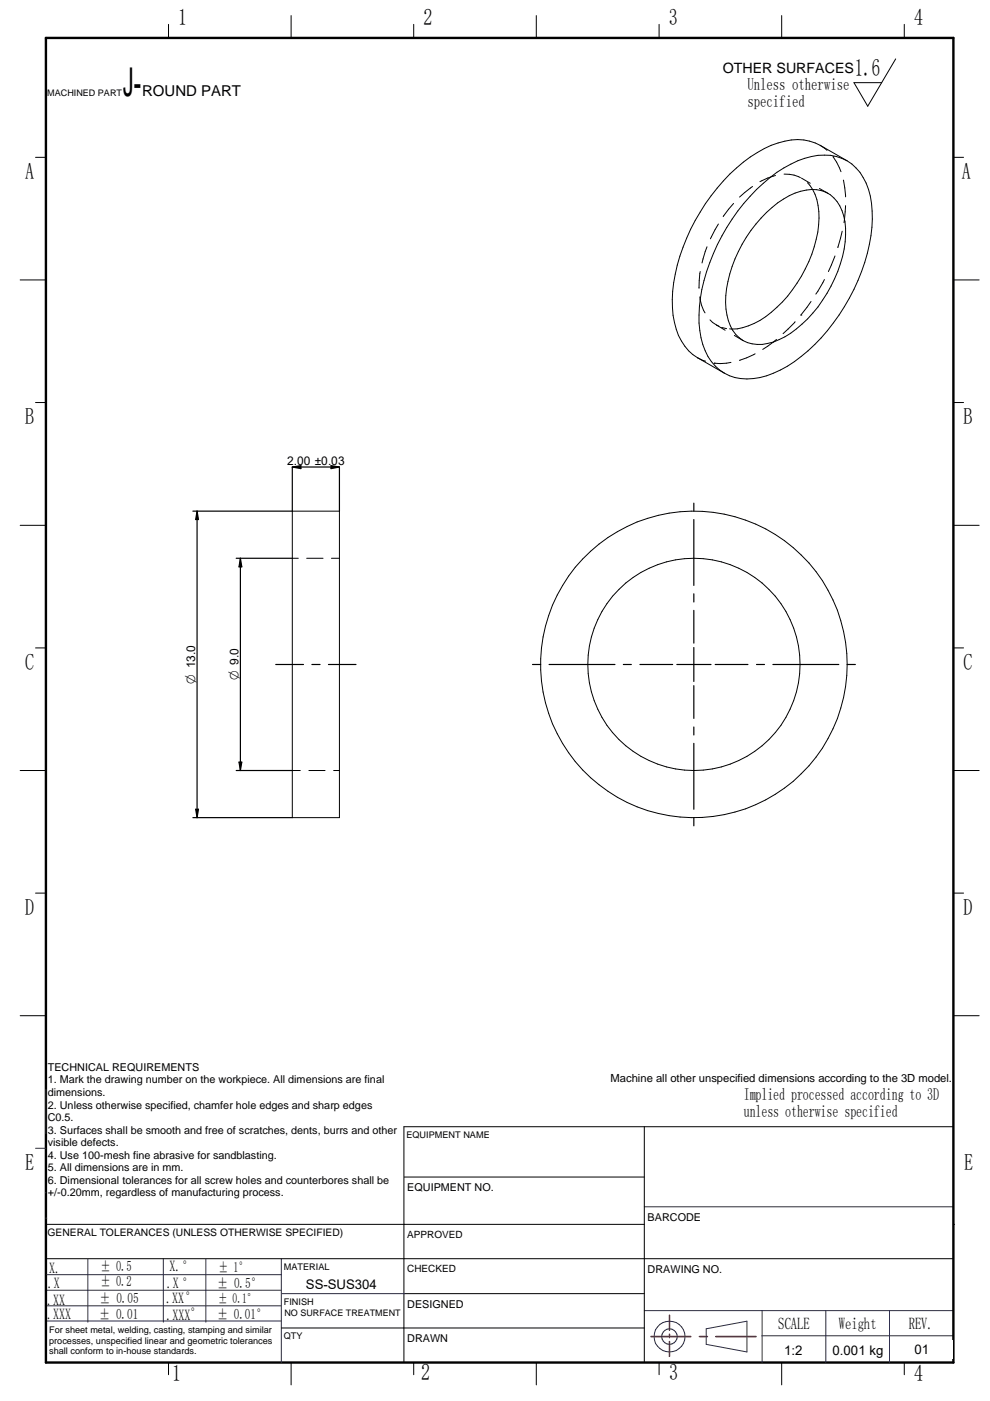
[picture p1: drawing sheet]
<svg xmlns="http://www.w3.org/2000/svg" width="210mm" height="297mm" viewBox="0 0 210 297" stroke-linecap="round" stroke-linejoin="round" font-family="sans-serif">
<defs><g id="words">
<text font-size="8.4" x="26" y="20.4">J-</text>
<text font-size="5.1" x="181.3" y="16.2">1.6</text>
<g font-size="4.9">
<text x="37.8" y="5.3">1</text>
<text x="89.8" y="5.3">2</text>
<text x="141.8" y="5.3">3</text>
<text x="193.8" y="5.3">4</text>
<text x="5.3" y="38">A</text>
<text x="204" y="38">A</text>
<text x="5.3" y="90">B</text>
<text x="204.3" y="90">B</text>
<text x="5.3" y="142">C</text>
<text x="204.3" y="142">C</text>
<text x="5.3" y="194">D</text>
<text x="204.3" y="194">D</text>
<text x="5.3" y="248.1">E</text>
<text x="204.4" y="248.1">E</text>
<text x="36.5" y="292.7">1</text>
<text x="89.3" y="292.7">2</text>
<text x="141.9" y="292.7">3</text>
<text x="193.8" y="292.7">4</text>
</g>
<g font-size="3.6">
<text x="158.5" y="19">Unless otherwise</text>
<text x="158.5" y="22.6">specified</text>
<text x="157.7" y="233.1">Implied processed according to 3D</text>
<text x="157.7" y="236.7">unless otherwise specified</text>
<text x="165" y="281.8">SCALE</text>
<text x="177.8" y="281.8">Weight</text>
<text x="192.7" y="281.8">REV.</text>
</g>
<g font-size="3.3">
<text x="10.5" y="269.8">X.</text>
<text x="35.9" y="269.5">X.°</text>
<text x="10.1" y="273">.X</text>
<text x="35.3" y="273.2">.X °</text>
<text x="10" y="276.6">.XX</text>
<text x="10" y="279.7">.XXX</text>
<text x="35.2" y="276.2">.XX°</text>
<text x="35.3" y="279.8">.XXX°</text>
</g>
<text font-size="3.2" x="30.1" y="20.4">ROUND PART</text>
<g font-size="3">
<text x="153.2" y="15.4">OTHER SURFACES</text>
<text x="21.3" y="269.5">± 0.5</text>
<text x="46.4" y="269.7">± 1°</text>
<text x="21.3" y="272.7">± 0.2</text>
<text x="46.1" y="273.1">± 0.5°</text>
<text x="21" y="279.6">± 0.01</text>
<text x="21.1" y="276.4">± 0.05</text>
<text x="46" y="279.6">± 0.01°</text>
</g>
<text font-size="2.9" x="46.3" y="276.4">± 0.1°</text>
<g font-size="2.8">
<text x="41.4" y="145" transform="rotate(-90 41.4 145)">O 13.0</text>
<text x="50.5" y="144.3" transform="rotate(-90 50.5 144.3)">O 9.0</text>
<text x="64.9" y="273.2">SS-SUS304</text>
<text x="166.3" y="287.3">1:2</text>
<text x="176.5" y="287.2">0.001 kg</text>
<text x="193.9" y="287.1">01</text>
</g>
<text font-size="2.5" x="60.9" y="98.6">2.00 ±0.03</text>
<text font-size="2.4" x="129.5" y="229.5">Machine all other unspecified dimensions according to the 3D model.</text>
<g font-size="2.3">
<text x="10.1" y="227">TECHNICAL REQUIREMENTS</text>
<text x="10.1" y="229.7">1. Mark the drawing number on the workpiece. All dimensions are final</text>
<text x="10.1" y="232.4">dimensions.</text>
<text x="10.1" y="235">2. Unless otherwise specified, chamfer hole edges and sharp edges</text>
<text x="10.1" y="237.7">C0.5.</text>
<text x="10.1" y="240.4">3. Surfaces shall be smooth and free of scratches, dents, burrs and other</text>
<text x="10.1" y="243">visible defects.</text>
<text x="10.1" y="245.7">4. Use 100-mesh fine abrasive for sandblasting.</text>
<text x="10.1" y="248.3">5. All dimensions are in mm.</text>
<text x="10.1" y="251">6. Dimensional tolerances for all screw holes and counterbores shall be</text>
<text x="10.1" y="253.7">+/-0.20mm, regardless of manufacturing process.</text>
<text x="86.3" y="252.6">EQUIPMENT NO.</text>
<text x="137.3" y="258.9">BARCODE</text>
<text x="137.3" y="269.9">DRAWING NO.</text>
<text x="86.3" y="277.3">DESIGNED</text>
<text x="86.3" y="284.6">DRAWN</text>
</g>
<text font-size="2.2" x="10.1" y="262">GENERAL TOLERANCES (UNLESS OTHERWISE SPECIFIED)</text>
<g font-size="2.1">
<text x="86.3" y="262.4">APPROVED</text>
<text x="86.3" y="269.7">CHECKED</text>
</g>
<g font-size="1.9">
<text x="10" y="20.4">MACHINED PART</text>
<text x="86.2" y="241.2">EQUIPMENT NAME</text>
<text x="60.2" y="269.2">MATERIAL</text>
<text x="60.2" y="276.6">FINISH</text>
<text x="60.3" y="278.9">NO SURFACE TREATMENT</text>
<text x="10.4" y="282.6">For sheet metal, welding, casting, stamping and similar</text>
<text x="10.4" y="284.9">processes, unspecified linear and geometric tolerances</text>
<text x="10.4" y="287.1">shall conform to in-house standards.</text>
<text x="60.2" y="283.9">QTY</text>
</g>
</g></defs>
<g fill="none" stroke="#26264c" stroke-width=".21">
<path d="M9.7 231v9.3M7.5 243.5h2.2M9.6 252.9h.1M9.7 258.3h.1M136.6 255.9h65.5M9.6 276.9h50M9.6 273.6h50M9.9 270.3h50M18.6 266.9v13.4M34.6 266.9v13.4M43.6 266.9v13.4M59.6 266.9v22"/>
<path d="M59.8 274.3h26M136.6 277.9h65.5M161.6 277.9v11M175.1 277.9v11M188.6 277.9v11M9.9 280.1h49.7M149.7 281.7l8.7-1.6v6.5l-8.7-1.6zM161.5 283.2h40.6"/>
<circle cx="142" cy="283.4" r="1.64"/>
<circle cx="142" cy="283.4" r="3.3"/>
</g>
<g fill="none" stroke="#000" stroke-width=".21">
<path d="M35.7 5.2v2.8M87.7 5.2v2.8M139.7 5.2v2.8M189.9 12.5l-5.9 10-2.9-5h5.8M191.7 5.2v2.8M7.5 33.4h2.2M202.1 33.4h2.2M4.3 59.4h5.4M202.1 59.4h5.5M7.5 85.3h2.2M202.1 85.3h2.2M4.3 111.4h5.4"/>
<path d="M202.1 111.4h5.5M7.5 137.4h2.2M202.1 137.4h2.2M4.3 163.4h5.4M202.1 163.4h5.5M7.5 189.4h2.2M202.1 189.4h2.2M4.3 215.3h5.4M202.1 215.3h5.5M202.1 238.9h-116.5v50M85.7 249.6h50.9M136.6 259.6h-126.8"/>
<path d="M202.2 259.6h.1M9.7 266.9h192.4M85.8 274.3h50.8M35.7 288.9v2.6M61.7 288.9v4.7M85.6 281.6h51M87.7 288.9v2.6M113.7 288.9v4.7M139.7 288.9v2.6M165.7 288.9v4.7M191.7 288.9v2.6"/>
</g>
<path d="M9.7 8h192.4v280.9h-192.4z" fill="none" stroke="#000" stroke-width=".51"/>
<path d="M141.9 278.8v3.2M138 283.4h8.5M141.9 282.9v.7M141.9 284.4v3.2M148.3 283.4h1.7M151.8 283.4h8.5" fill="none" stroke="#f00" stroke-width=".34"/>
<g fill="#fff">
<path d="M136.9 271.6h64.4v6h-64.4z"/>
<path d="M188.9 284.1h13v4h-13z"/>
<path d="M86 255.1h50.1v3.9h-50.1z"/>
<path d="M59.8 270.2h25.3v4h-25.3z"/>
<path d="M99.9 277.4h23v4h-23z"/>
<path d="M86.1 244.5h50v4h-50z"/>
<path d="M59.9 277.2h25.2v4.1h-25.2z"/>
<path d="M175.5 284.2h12.9v4h-12.9z"/>
<path d="M161.8 284.3h13v4h-13z"/>
<path d="M137 260.6h64.4v6h-64.4z"/>
</g>
<path d="M61.7 3.3v4.7M113.7 3.3v4.7M165.7 3.3v4.7M136.6 238.9v50M59.6 281.6h26" fill="none" stroke="#000" stroke-width=".21"/>
<path d="M14.5 11.3h28.1v12.1h-28.1z" fill="#fff"/>
<g fill="none" stroke="#000" stroke-width=".21">
<path d="M62 108.4h10v65h-10zM62 118.4h1.2M65 118.4h3.5M70.3 118.4h1.7M62 163.4h1.7M65.5 163.4h3.4M70.7 163.4h1.3"/>
<circle cx="147.1" cy="140.9" r="32.5"/>
<circle cx="147.1" cy="140.9" r="22.5"/>
</g>
<g fill="none" stroke="#000" stroke-width=".25">
<path d="M40.9 108.4h21.1M147.1 106.7v1.7M147.1 110.2v13.9M147.1 125.9v1.7M147.1 129.4v7M147.1 137.3v7.2M112.9 140.9h1.7M116.4 140.9h14M132.2 140.9h1.7M135.7 140.9h6.9M143.5 140.9h7.2M147.1 145.4v6.9"/>
<path d="M147.1 154.1v1.7M147.1 157.6v14M151.6 140.9h7M160.4 140.9h1.7M163.9 140.9h13.9M179.6 140.9h1.8M40.9 173.4h21.1M147.1 173.4v1.7"/>
</g>
<path d="M39.2 136.1h2.5v9.5h-2.5z" fill="#fff"/>
<path d="M41.8 108.4l.3 1.8h-.6zM41.8 108.4v65M50.1 118.4h11.9M41.5 171.6h.6l-.3 1.8zM50.1 163.4h11.9" fill="none" stroke="#000" stroke-width=".25"/>
<path d="M41.8 108.4l.3 1.8h-.6zM41.5 171.6h.6l-.3 1.8z" fill="#000"/>
<path d="M48.4 136.8h2.4v8.1h-2.4z" fill="#fff"/>
<path d="M62 98.1v10.3M72 98.1v10.3M51 118.4v45M51 118.4l.3 1.8h-.6zM50.7 161.6h.6l-.3 1.8z" fill="none" stroke="#000" stroke-width=".25"/>
<path d="M51 118.4l.3 1.8h-.6zM50.7 161.6h.6l-.3 1.8z" fill="#000"/>
<path d="M60.3 96.5h13.4v2.4h-13.4z" fill="#fff"/>
<path d="M62 99l1.8-.3v.7zM62 99h10M70.2 98.7l1.8 .3-1.8 .4zM58.5 140.9h5.8M66.1 140.9h1.8M69.6 140.9h5.9" fill="none" stroke="#000" stroke-width=".25"/>
<path d="M62 99l1.8-.3v.7zM70.2 98.7l1.8 .3-1.8 .4z" fill="#000"/>
<g fill="none" stroke="#000" stroke-width=".21">
<path d="M159.6 39.5l-2.8 2.3M164.4 37.2l-1.7 .6-1.6 .7M166.2 36.9a6.3 6.3 0 0 1 3.5 .8M169.9 37.8l1.9 1.1M171.2 38.7a10.9 10.9 0 0 1 2.4 9 28.5 28.5 0 0 1-12.5 20.2 11.1 11.1 0 0 1-6.4 1.8M173.7 40l1.9 1M173.9 30.8l1.4 1.1M173.9 30.8a10.6 10.6 0 0 0-8.9-.5 30.3 30.3 0 0 0-14.2 11.2 40.1 40.1 0 0 0-8.3 22 14.5 14.5 0 0 0 4.4 11.7l1 .7M173.9 30.8l5.7 3.3M176.6 33.2h.1M176.7 33.3l.7 1.1 .9 2M178.8 38.2l.5 3.5"/>
<path d="M179.6 34.1a12.3 12.3 0 0 1 5.3 10.6 37.9 37.9 0 0 1-7 22.1 33.4 33.4 0 0 1-13.9 12.3 11.6 11.6 0 0 1-10.4 0M179.6 34.1a12 12 0 0 0-10.4 0 34.2 34.2 0 0 0-14 12.3 38.3 38.3 0 0 0-7 22.1 13.2 13.2 0 0 0 4.4 9.9l1 .7M148.5 57.6l-.3 3.5M149.9 52.3l-1.1 3.5M152.3 47.5l-1.7 3.1M155.5 43.1l-2.2 2.8M162.5 45a14.3 14.3 0 0 1 10.6-4.8 6.9 6.9 0 0 1 5.8 5.6 21.8 21.8 0 0 1-2.7 14.9 25 25 0 0 1-11 11.3 7.8 7.8 0 0 1-8.4-.4 9.4 9.4 0 0 1-3-7.5 28 28 0 0 1 8.7-19.1zM174.8 59.3l-1.8 3.1M177 54.3l-1.4 3.3M178.6 49l-1 3.5M179.3 43.6l-.4 3.6M147.9 75.9l1.7 .7"/>
<path d="M147.9 75.9l5.7 3.2M148.4 62.9a8 8 0 0 0 1.1 3.4M150.5 67.8l1.4 1.1M151.4 77h.1M151.9 68.9l.5 .3M151.9 68.9l1.9 1.1M153 69.4l1.1 .3M155 76.8l-2.3 .3-1.3-.1M155.7 71.1l1.9 1.1M160.1 75l-3.3 1.4M164.6 72l-2.9 2.1M168.6 68.2l-2.6 2.5"/>
<path d="M169.8 66.8h.1M172 63.9l-2.2 2.9"/>
</g>
<use href="#words"/>
</svg>
